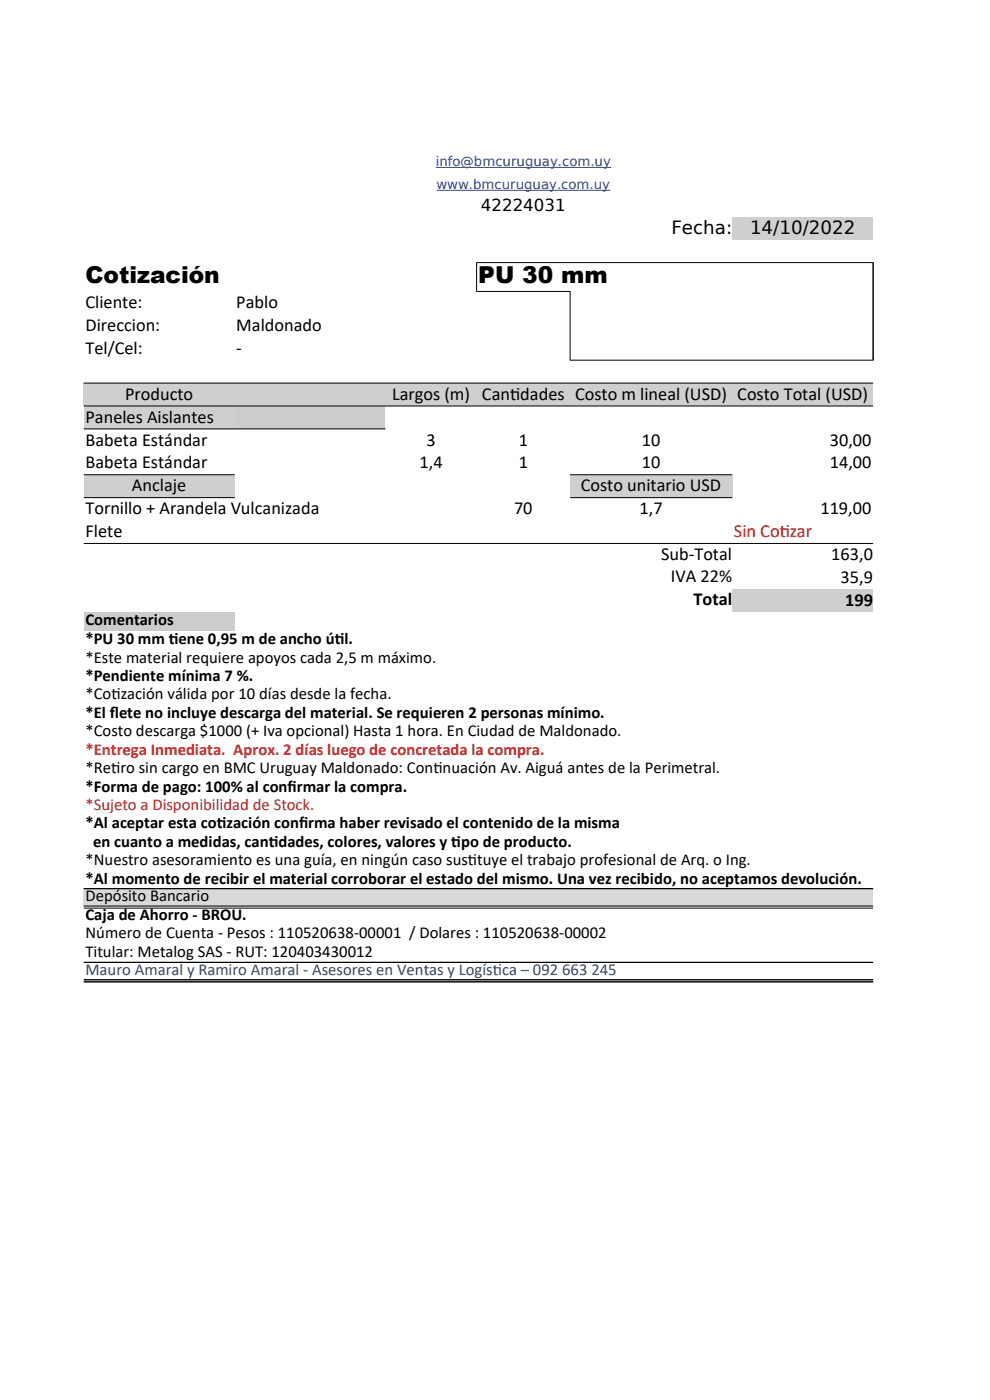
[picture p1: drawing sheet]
<svg xmlns="http://www.w3.org/2000/svg" width="210mm" height="297mm" viewBox="0 0 210 297" stroke-linecap="round" stroke-linejoin="round" font-family="sans-serif">
<defs><g id="words">
<g font-size="4.9">
<text x="18.1" y="60">Cotización</text>
<text x="101.5" y="60">PU 30 mm</text>
</g>
<g font-size="3.9">
<text x="142.4" y="49.6">Fecha:</text>
<text x="159.1" y="49.6">14/10/2022</text>
<text x="18.1" y="65.4">Cliente:</text>
<text x="50.1" y="65.4">Pablo</text>
<text x="18.1" y="70.2">Direccion:</text>
<text x="50.1" y="70.2">Maldonado</text>
<text x="18.1" y="75.1">Tel/Cel:</text>
<text x="50.1" y="75.1">-</text>
<text x="18.1" y="89.7">Paneles Aislantes</text>
<text x="26.5" y="84.8">Producto</text>
<text x="83.2" y="84.8">Largos (m) Cant</text>
<text x="108.2" y="84.8">idades Costo m lineal (USD) Costo Total (USD)</text>
<text x="18.1" y="94.5">Babeta Estándar</text>
<text x="90.5" y="94.5">3</text>
<text x="110" y="94.5">1</text>
<text x="136.2" y="94.5">10</text>
<text x="176" y="94.5">30,00</text>
<text x="18.1" y="99.4">Babeta Estándar</text>
<text x="89" y="99.4">1,4</text>
<text x="110" y="99.4">1</text>
<text x="136.2" y="99.4">10</text>
<text x="176" y="99.4">14,00</text>
<text x="28" y="104.3">Anclaje</text>
<text x="123.2" y="104.3">Costo unitario USD</text>
<text x="18.1" y="109.1">Tornillo + Arandela Vulcanizada</text>
<text x="18.1" y="114">Flete</text>
<text x="109" y="109.1">70</text>
<text x="135.7" y="109.1">1,7</text>
<text x="174" y="109">119,00</text>
<text x="140.2" y="118.7">Sub-Total</text>
<text x="176.4" y="118.8">163,0</text>
<text x="142.3" y="123.5">IVA 22%</text>
<text x="178.3" y="123.7">35,9</text>
<text x="147.1" y="128.4">Total</text>
<text x="179.3" y="128.6">199</text>
</g>
<g font-size="3.9" fill="#f00">
<text x="155.7" y="114">Sin Cot</text>
<text x="165.4" y="114">izar</text>
</g>
<g font-size="3.5">
<text x="102" y="44.8">42224031</text>
<text x="18.1" y="132.6">Comentarios</text>
<text x="18.1" y="136.6">*PU 30 mm t</text>
<text x="35.8" y="136.6">iene 0,95 m de ancho út</text>
<text x="71" y="136.6">il.</text>
<text x="18.1" y="140.6">*Este material requiere apoyos cada 2,5 m máximo.</text>
<text x="18.1" y="144.5">*Pendiente mínima 7 %.</text>
<text x="18.1" y="148.3">*Cot</text>
<text x="23.6" y="148.3">ización válida por 10 días desde la fecha.</text>
<text x="18.1" y="152.3">*El f</text>
<text x="23.3" y="152.3">lete no incluye descarga del material. Se requieren 2 personas mínimo.</text>
<text x="18.1" y="156.2">*Costo descarga $1000 (+ Iva opcional) Hasta 1 hora. En Ciudad de Maldonado.</text>
<text x="18.1" y="164">*Ret</text>
<text x="18.1" y="167.9">*Forma de pago: 100% al conf</text>
<text x="23.6" y="164">iro sin cargo en BMC Uruguay Maldonado: Cont</text>
<text x="61" y="167.9">irmar la compra.</text>
<text x="91.9" y="164">inuación Av. Aiguá antes de la Perimetral.</text>
<text x="18.1" y="175.7">*Al aceptar esta cot</text>
<text x="19.7" y="179.6">en cuanto a medidas, cant</text>
<text x="46" y="175.7">ización conf</text>
<text x="57" y="179.6">idades, colores, valores y t</text>
<text x="63.4" y="175.7">irma haber revisado el contenido de la misma</text>
<text x="95.7" y="179.6">ipo de producto.</text>
<text x="18.1" y="183.6">*Nuestro asesoramiento es una guía, en ningún caso sust</text>
<text x="99.3" y="183.6">ituye el trabajo profesional de Arq. o Ing.</text>
<text x="18.1" y="187.5">*Al momento de recibir el material corroborar el estado del mismo. Una vez recibido, no aceptamos devolución.</text>
<text x="18.1" y="191.2">Depósito Bancario</text>
<text x="18.1" y="195.1">Caja de Ahorro - BROU.</text>
<text x="18.1" y="199">Número de Cuenta - Pesos : 110520638-00001 / Dolares : 110520638-00002</text>
<text x="18.1" y="203">Titular: Metalog SAS - RUT: 120403430012</text>
</g>
<g font-size="3.5" fill="#c9211e">
<text x="18.1" y="160.1">*Entrega Inmediata. Aprox. 2 días luego de concretada la compra.</text>
<text x="18.1" y="171.8">*Sujeto a Disponibilidad de Stock.</text>
</g>
<g font-size="3.5" fill="#1f4e78">
<text x="18.1" y="206.8">Mauro Amaral y Ramiro Amaral - Asesores en Ventas y Logíst</text>
<text x="104.5" y="206.8">ica – 092 663 245</text>
</g>
<g font-size="2.8" fill="#00f">
<text x="92.4" y="35.2">info@bmcuruguay.com.uy</text>
<text x="92.6" y="40.1">www.bmcuruguay.com.uy</text>
</g>
</g></defs>
<g fill="#d0cece">
<path d="M155.3 46h29.9v4.8h-29.9z" fill-rule="evenodd"/>
<path d="M17.8 81.2h167.4v4.9h-167.4z" fill-rule="evenodd"/>
<path d="M17.8 86.1h32v4.9h-32z" fill-rule="evenodd"/>
</g>
<path d="M49.8 86.1h32v4.9h-32z" fill-rule="evenodd" fill="#ccc"/>
<g fill="#d0cece">
<path d="M17.8 100.7h32v4.9h-32z" fill-rule="evenodd"/>
<path d="M120.9 100.7h34.4v4.9h-34.4z" fill-rule="evenodd"/>
<path d="M155.3 125h29.9v4.9h-29.9z" fill-rule="evenodd"/>
</g>
<path d="M17.8 129.8h32v4h-32z" fill-rule="evenodd" fill="#ccc"/>
<path d="M17.8 188.5h167.4v3.9h-167.4z" fill-rule="evenodd" fill="#d9d9d9"/>
<g fill="none" stroke="#000" stroke-width=".21">
<path d="M120.9 61.8v14.6h64.3v-20.7h-84.1v6.2l19.9-.1M17.8 81.3h167.4M17.8 86.1h167.4M17.8 91h64M17.8 100.7h32M17.8 105.6h32M17.8 115.3h167.4M120.9 100.7h34.4M120.9 105.6h34.4M17.8 192.2h167.4M17.8 192.7h167.4M17.8 207.9h167.4"/>
<path d="M17.8 208.3h167.4"/>
</g>
<path d="M17.8 188.5h167.4M17.8 204.2h167.4" fill="none" stroke="#000" stroke-width=".26"/>
<path d="M92.4 35.5h37.3M92.6 40.4h36.9" fill="none" stroke="#00f" stroke-width=".21"/>
<use href="#words"/>
</svg>
